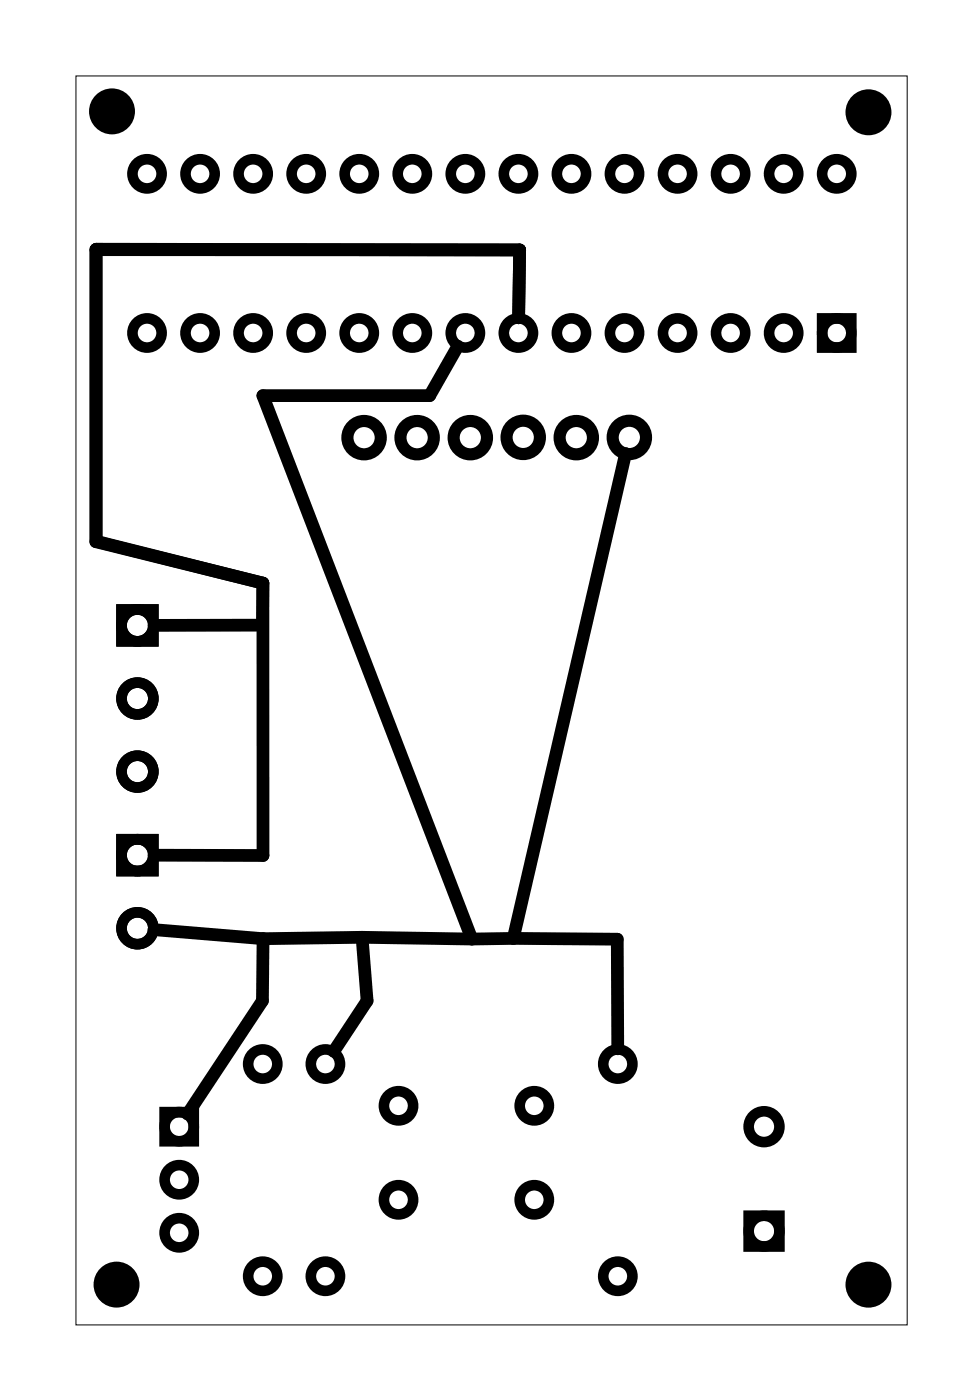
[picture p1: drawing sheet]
<svg xmlns="http://www.w3.org/2000/svg" width="47mm" height="67mm" viewBox="0 0 47 67" stroke-linecap="round" stroke-linejoin="round" font-family="sans-serif">
<path d="M3.6 3.6h39.8v59.8h-39.8z" fill="none" stroke="#000" stroke-width=".05"/>
<g fill="#000">
<circle cx="5.4" cy="5.3" r="1.1"/>
<circle cx="41.6" cy="5.4" r="1.1"/>
<circle cx="5.6" cy="61.5" r="1.1"/>
<circle cx="41.6" cy="61.5" r="1.1"/>
</g>
<g fill="none" stroke="#000" stroke-width=".51">
<path d="M39.4 15.2h1.4v1.4h-1.4zM5.8 29.2h1.5v1.5h-1.5zM5.8 40.2h1.5v1.5h-1.5zM7.9 53.2h1.4v1.4h-1.4zM35.8 58.2h1.5v1.5h-1.5z"/>
<circle cx="7" cy="15.9" r=".7"/>
<circle cx="7" cy="8.3" r=".7"/>
<circle cx="9.6" cy="15.9" r=".7"/>
<circle cx="9.6" cy="8.3" r=".7"/>
<circle cx="12.1" cy="15.9" r=".7"/>
<circle cx="12.1" cy="8.3" r=".7"/>
<circle cx="14.7" cy="15.9" r=".7"/>
<circle cx="14.7" cy="8.3" r=".7"/>
<circle cx="17.2" cy="15.9" r=".7"/>
<circle cx="17.2" cy="8.3" r=".7"/>
<circle cx="19.7" cy="15.9" r=".7"/>
<circle cx="19.7" cy="8.3" r=".7"/>
<circle cx="22.3" cy="15.9" r=".7"/>
<circle cx="22.3" cy="8.3" r=".7"/>
<circle cx="24.8" cy="15.9" r=".7"/>
<circle cx="24.8" cy="8.3" r=".7"/>
<circle cx="27.4" cy="15.9" r=".7"/>
<circle cx="27.4" cy="8.3" r=".7"/>
<circle cx="29.9" cy="15.9" r=".7"/>
<circle cx="29.9" cy="8.3" r=".7"/>
<circle cx="32.4" cy="15.9" r=".7"/>
<circle cx="32.4" cy="8.3" r=".7"/>
<circle cx="35" cy="15.9" r=".7"/>
<circle cx="35" cy="8.3" r=".7"/>
<circle cx="37.5" cy="15.9" r=".7"/>
<circle cx="37.5" cy="8.3" r=".7"/>
<circle cx="40.1" cy="15.9" r=".7"/>
<circle cx="40.1" cy="8.3" r=".7"/>
<circle cx="6.6" cy="33.4" r=".76"/>
<circle cx="6.6" cy="36.9" r=".76"/>
<circle cx="6.6" cy="29.9" r=".76"/>
<circle cx="6.6" cy="44.4" r=".76"/>
<circle cx="6.6" cy="40.9" r=".76"/>
<circle cx="8.6" cy="59" r=".7"/>
<circle cx="8.6" cy="53.9" r=".7"/>
<circle cx="8.6" cy="56.5" r=".7"/>
<circle cx="12.6" cy="50.9" r=".7"/>
<circle cx="15.6" cy="50.9" r=".7"/>
<circle cx="19.1" cy="52.9" r=".7"/>
<circle cx="19.1" cy="57.4" r=".7"/>
<circle cx="25.6" cy="52.9" r=".7"/>
<circle cx="25.6" cy="57.4" r=".7"/>
<circle cx="29.6" cy="50.9" r=".7"/>
<circle cx="36.6" cy="53.9" r=".74"/>
<circle cx="36.6" cy="58.9" r=".74"/>
<circle cx="12.6" cy="61.1" r=".7"/>
<circle cx="15.6" cy="61.1" r=".7"/>
<circle cx="29.6" cy="61.1" r=".7"/>
</g>
<g fill="none" stroke="#000" stroke-width=".58">
<circle cx="17.4" cy="21" r=".8"/>
<circle cx="20" cy="21" r=".8"/>
<circle cx="22.5" cy="21" r=".8"/>
<circle cx="25.1" cy="20.9" r=".8"/>
<circle cx="27.6" cy="21" r=".8"/>
<circle cx="30.1" cy="20.9" r=".8"/>
</g>
<g fill="none" stroke="#000" stroke-width=".61">
<path d="M21.9 16.6l-1.3 2.3h-8l10 26.1M24.9 12l-.1 3.2M24.9 12l-20.3-.1v14l8 2M24.9 12h-20.3v13.9l8 2M12.6 27.9v2h-5.2M12.6 27.9v13.1l-5.2-.1M30 21.7l-5.4 23.2M7.4 44.5l5.2 .4M12.6 44.9v3l-3.6 5.4M17.3 44.9h-4.7M17.3 44.9l5.3 .1M17.3 44.9l.3 3-1.6 2.4"/>
<path d="M24.6 44.9l-2 .1M24.6 44.9l5 .1v5.2"/>
</g>
</svg>
